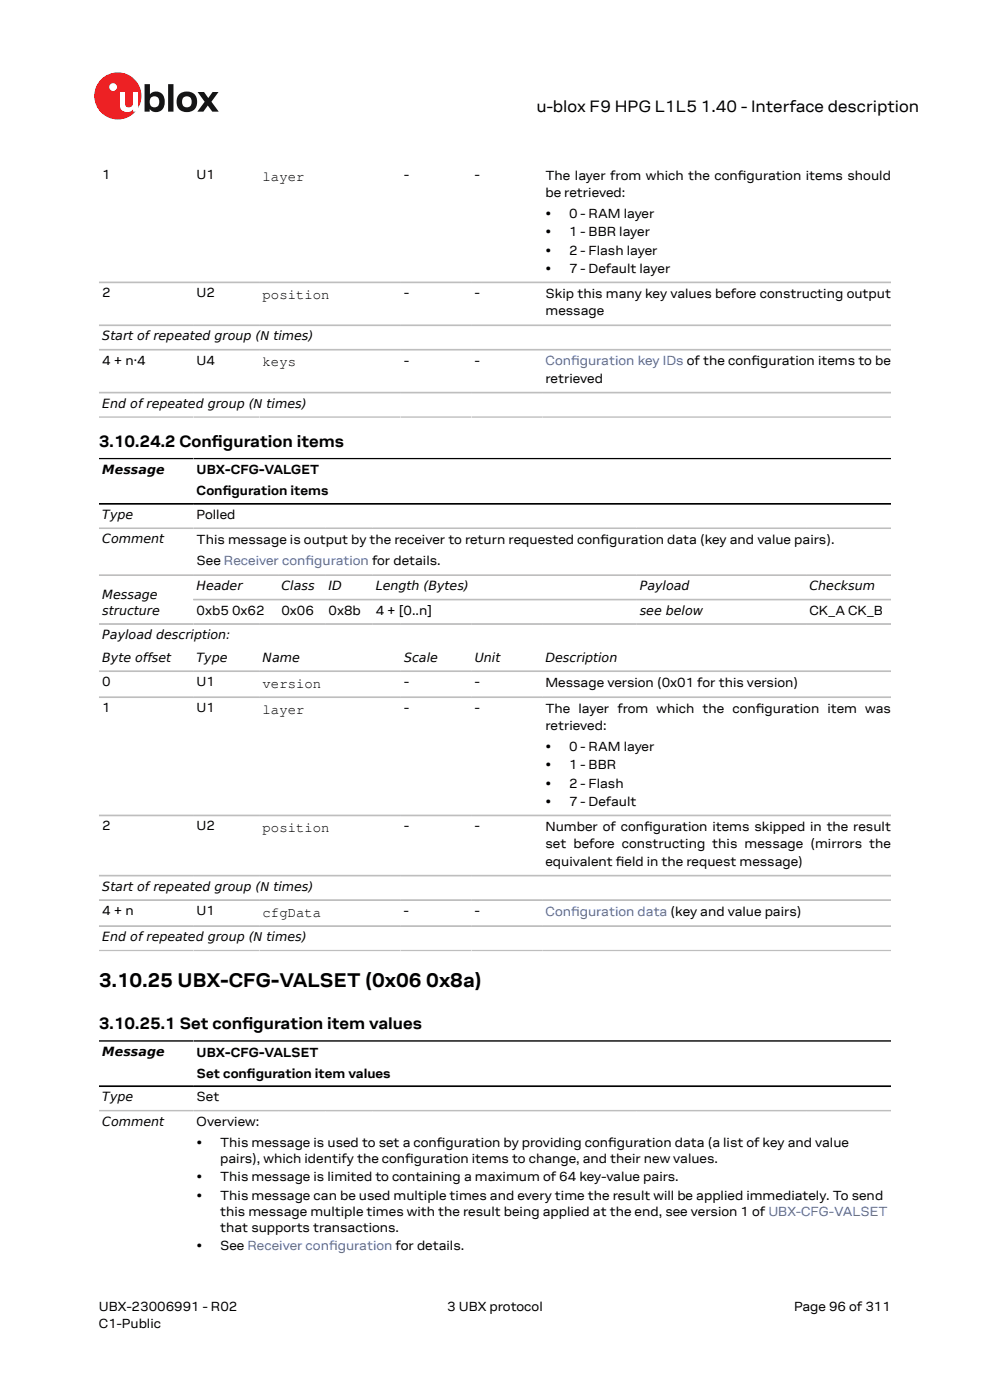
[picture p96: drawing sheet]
<svg xmlns="http://www.w3.org/2000/svg" width="210mm" height="297mm" viewBox="0 0 210 297" stroke-linecap="round" stroke-linejoin="round" font-family="sans-serif">
<defs><g id="words">
<g font-size="4.2">
<text x="21" y="209.3">3.10.25 UBX-CFG-VALSET (0x06</text>
<text x="90.4" y="209.3">0x8a)</text>
</g>
<g font-size="3.5">
<text x="113.8" y="23.7">u-blox F9 HPG L1L5</text>
<text x="148.7" y="23.7">1.40 - Interface description</text>
<text x="21" y="94.9">3.10.24.2 Confguration items</text>
<text x="45" y="94.9">i</text>
<text x="21" y="218.4">3.10.25.1 Set confguration item values</text>
<text x="51.4" y="218.4">i</text>
</g>
<g font-size="3">
<text x="55.7" y="38.4">layer</text>
<text x="55.7" y="63.4">position</text>
<text x="55.7" y="77.7">keys</text>
<text x="55.7" y="145.9">version</text>
<text x="55.7" y="151.4">layer</text>
<text x="55.7" y="176.5">position</text>
<text x="55.7" y="194.5">cfgData</text>
</g>
<g font-size="2.8">
<text x="21.7" y="38">1</text>
<text x="41.7" y="38">U1</text>
<text x="85.7" y="38">-</text>
<text x="100.7" y="38">-</text>
<text x="115.7" y="38.1">The layer from which the confguration items should</text>
<text x="115.7" y="41.8">be retrieved:</text>
<text x="156.5" y="38.1">i</text>
<text x="115.7" y="46.2">•</text>
<text x="120.7" y="46.2">0 - RAM layer</text>
<text x="115.7" y="50.1">•</text>
<text x="120.7" y="50.1">1 - BBR layer</text>
<text x="115.7" y="54">•</text>
<text x="115.7" y="57.9">•</text>
<text x="120.7" y="54">2 - Flash layer</text>
<text x="120.7" y="57.9">7 - Default layer</text>
<text x="21.7" y="63.1">2</text>
<text x="41.7" y="63.1">U2</text>
<text x="85.7" y="63.1">-</text>
<text x="100.7" y="63.1">-</text>
<text x="115.7" y="63.2">Skip this many key values before constructing output</text>
<text x="115.7" y="66.9">message</text>
<text x="21.7" y="77.4">4 + n·4</text>
<text x="41.7" y="77.4">U4</text>
<text x="85.7" y="77.4">-</text>
<text x="100.7" y="77.4">-</text>
<text x="159.4" y="77.5">i</text>
<text x="115.7" y="81.2">retrieved</text>
<text x="41.7" y="100.6">UBX-CFG-VALGET</text>
<text x="41.7" y="105.1">Confguration items</text>
<text x="47.2" y="105.1">i</text>
<text x="41.7" y="110.1">Polled</text>
<text x="41.7" y="115.4">This message is output by the receiver to return requested confguration data (key and value pairs).</text>
<text x="41.7" y="119.9">See Receiver confguration for details.</text>
<text x="127.4" y="115.4">i</text>
<text x="41.7" y="130.4">0xb5 0x62</text>
<text x="59.7" y="130.4">0x06</text>
<text x="69.7" y="130.4">0x8b</text>
<text x="79.7" y="130.4">4 + [0..n]</text>
<text x="171.7" y="130.4">CK_A CK_B</text>
<text x="21.7" y="145.6">0</text>
<text x="41.7" y="145.6">U1</text>
<text x="85.7" y="145.6">-</text>
<text x="100.7" y="145.6">-</text>
<text x="115.7" y="145.7">Message version (0x01 for this version)</text>
<text x="21.7" y="151.1">1</text>
<text x="41.7" y="151.1">U1</text>
<text x="85.7" y="151.1">-</text>
<text x="100.7" y="151.1">-</text>
<text x="115.7" y="151.2">The layer from which the confguration item was</text>
<text x="115.7" y="154.9">retrieved:</text>
<text x="160.3" y="151.2">i</text>
<text x="115.7" y="159.3">•</text>
<text x="120.7" y="159.3">0 - RAM layer</text>
<text x="115.7" y="163.2">•</text>
<text x="115.7" y="167.1">•</text>
<text x="120.7" y="163.2">1 - BBR</text>
<text x="120.7" y="167.1">2 - Flash</text>
<text x="115.7" y="171">•</text>
<text x="120.7" y="171">7 - Default</text>
<text x="21.7" y="176.2">2</text>
<text x="41.7" y="176.2">U2</text>
<text x="85.7" y="176.2">-</text>
<text x="100.7" y="176.2">-</text>
<text x="115.7" y="176.3">Number of confguration items skipped in the result</text>
<text x="115.7" y="180">set before constructing this message (mirrors the</text>
<text x="136.6" y="176.3">i</text>
<text x="115.7" y="183.6">equivalent feld in the request message)</text>
<text x="130.6" y="183.6">i</text>
<text x="21.7" y="194.1">4 + n</text>
<text x="41.7" y="194.1">U1</text>
<text x="85.7" y="194.1">-</text>
<text x="100.7" y="194.1">-</text>
<text x="41.7" y="224.1">UBX-CFG-VALSET</text>
<text x="41.7" y="228.7">Set confguration item values</text>
<text x="41.7" y="233.6">Set</text>
<text x="52.4" y="228.7">i</text>
<text x="41.7" y="238.9">Overview:</text>
<text x="41.7" y="243.3">•</text>
<text x="46.7" y="243.3">This message is used to set a confguration by providing confguration data (a list of key and value</text>
<text x="92.7" y="243.3">i</text>
<text x="129" y="243.3">i</text>
<text x="41.7" y="250.6">•</text>
<text x="46.7" y="246.7">pairs), which identify the confguration items to change, and their new values.</text>
<text x="46.7" y="250.6">This message is limited to containing a maximum of 64 key-value pairs.</text>
<text x="86" y="246.7">i</text>
<text x="41.7" y="254.5">•</text>
<text x="46.7" y="254.5">This message can be used multiple times and every time the result will be applied immediately. To send</text>
<text x="46.7" y="257.9">this message multiple times with the result being applied at the end, see version 1 of UBX-CFG-VALSET</text>
<text x="46.7" y="261.3">that supports transactions.</text>
<text x="41.7" y="265.2">•</text>
<text x="46.7" y="265.2">See Receiver confguration for details.</text>
<text x="21" y="278">UBX-23006991 - R02</text>
<text x="21" y="281.8">C1-Public</text>
<text x="94.9" y="278">3 UBX protocol</text>
<text x="168.4" y="278">Page 96 of 311</text>
</g>
<g font-size="2.8" fill="#4664b4">
<text x="115.7" y="77.5">Confguration key IDs of the confguration items to be</text>
<text x="121.1" y="77.5">i</text>
<text x="64.8" y="119.9">i</text>
<text x="115.7" y="194.3">Confguration data (key and value pairs)</text>
<text x="121.1" y="194.3">i</text>
<text x="69.8" y="265.2">i</text>
</g>
<g font-size="2.7">
<text x="21.7" y="72.2">Start of repeated group (N times)</text>
<text x="21.7" y="86.5">End of repeated group (N times)</text>
<text x="21.7" y="100.5">Message</text>
<text x="21.7" y="110.1">Type</text>
<text x="21.7" y="115.3">Comment</text>
<text x="41.7" y="125.2">Header</text>
<text x="59.7" y="125.2">Class</text>
<text x="69.7" y="125.2">ID</text>
<text x="79.7" y="125.2">Length (Bytes)</text>
<text x="135.7" y="125.2">Payload</text>
<text x="171.7" y="125.2">Checksum</text>
<text x="21.7" y="127">Message</text>
<text x="21.7" y="130.4">structure</text>
<text x="135.7" y="130.4">see below</text>
<text x="21.7" y="135.6">Payload description:</text>
<text x="21.7" y="140.4">Byte offset</text>
<text x="41.7" y="140.4">Type</text>
<text x="55.7" y="140.4">Name</text>
<text x="85.7" y="140.4">Scale</text>
<text x="100.7" y="140.4">Unit</text>
<text x="115.7" y="140.4">Description</text>
<text x="21.7" y="189">Start of repeated group (N times)</text>
<text x="21.7" y="199.7">End of repeated group (N times)</text>
<text x="21.7" y="224">Message</text>
<text x="21.7" y="233.6">Type</text>
<text x="21.7" y="238.8">Comment</text>
</g>
</g></defs>
<circle cx="25" cy="20.4" r="5" fill="#ed2023"/>
<circle cx="24" cy="18.5" r=".83" fill="#fff"/>
<g fill="#151516">
<path d="M35.7 17.9h1.1v5.8h-1.1z"/>
<path d="M41.9 19.5h1.4l.9 1.3 .9-1.3h1.3l-1.6 2.1 1.6 2.1h-1.4l-.9-1.3-1 1.3h-1.2l1.5-2.1z"/>
<path d="M32 20.7a1.17 1.17 0 0 0-.1 1.5 1.17 1.17 0 0 0 1.4 .4 1.16 1.16 0 0 0 .4-1.6 1.16 1.16 0 0 0-1.7-.3zM30.7 17.9h1.1v2.1a1.82 1.82 0 0 1 2.2-.4 1.82 1.82 0 0 1 .9 2 1.83 1.83 0 0 1-1 2 1.83 1.83 0 0 1-2.1-.5v.6h-1.1z"/>
<path d="M38.9 20.7a1.18 1.18 0 0 0-.2 1.5 1.18 1.18 0 0 0 1.5 .4 1.18 1.18 0 0 0 .4-1.5 1.18 1.18 0 0 0-1.5-.5zM37.4 21.6a2.25 2.25 0 0 1 4.5 0 2.25 2.25 0 0 1-4.5 0z"/>
</g>
<path d="M25.4 19.5h1.1v2.5a.84 .84 0 0 0 1 .8 .84 .84 0 0 0 .7-1v-2.3h1.1v4.2h-1.1v-.5a1.59 1.59 0 0 1-1.8 .5 1.59 1.59 0 0 1-1-1.5z" fill="#fff"/>
<g fill="none" stroke="#bebebe" stroke-width=".35">
<path d="M21 59.9h168M21 69h168M21 74.2h168M21 83.3h168M21 88.5h168M21 112.1h168M21 122h168M21 132.4h168M41 127.2h148M21 142.4h168M21 147.9h168M21 173h168"/>
<path d="M21 185.8h168M21 190.9h168M21 196.5h168M21 201.6h168M21 235.6h168"/>
</g>
<path d="M21 97.3h168M21 106.9h168M21 220.8h168M21 230.4h168" fill="none" stroke="#000" stroke-width=".35"/>
<use href="#words"/>
</svg>
